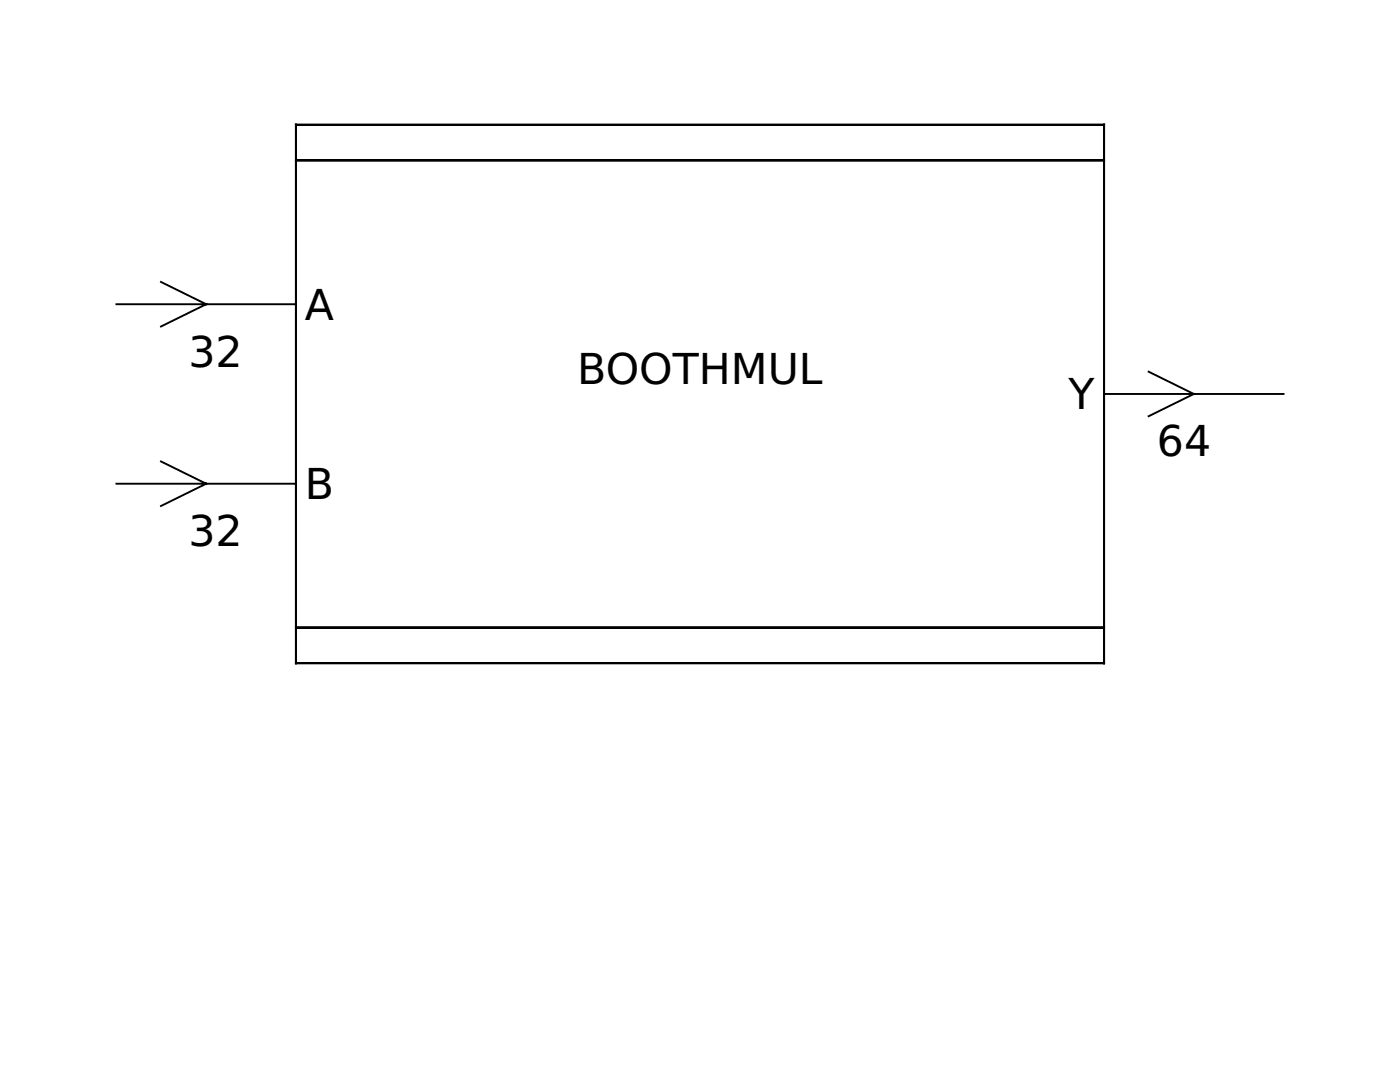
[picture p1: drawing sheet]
<svg xmlns="http://www.w3.org/2000/svg" width="279mm" height="216mm" viewBox="0 0 279 216" stroke-linecap="round" stroke-linejoin="round" font-family="sans-serif">
<defs><g id="words">
<g font-size="8.5">
<text x="60.8" y="63.8">A</text>
<text x="37.6" y="73.2">32</text>
<text x="115.2" y="76.6">BOOTHMUL</text>
<text x="213.2" y="81.7">Y</text>
<text x="230.9" y="91.1">64</text>
<text x="60.8" y="99.6">B</text>
<text x="37.6" y="109">32</text>
</g>
</g></defs>
<path d="M59.1 24.9h161.2v107.4h-161.2zM59.1 32h161.2M32.1 56.3l9 4.4-9 4.5M23.2 60.7h35.9M220.3 78.6h35.9M229.2 74.2l9.1 4.4-9.1 4.5M23.2 96.5h35.9M32.1 92.1l9 4.4-9 4.5M59.1 125.2h161.2" fill="none" stroke="#000" stroke-width=".38"/>
<use href="#words"/>
</svg>
